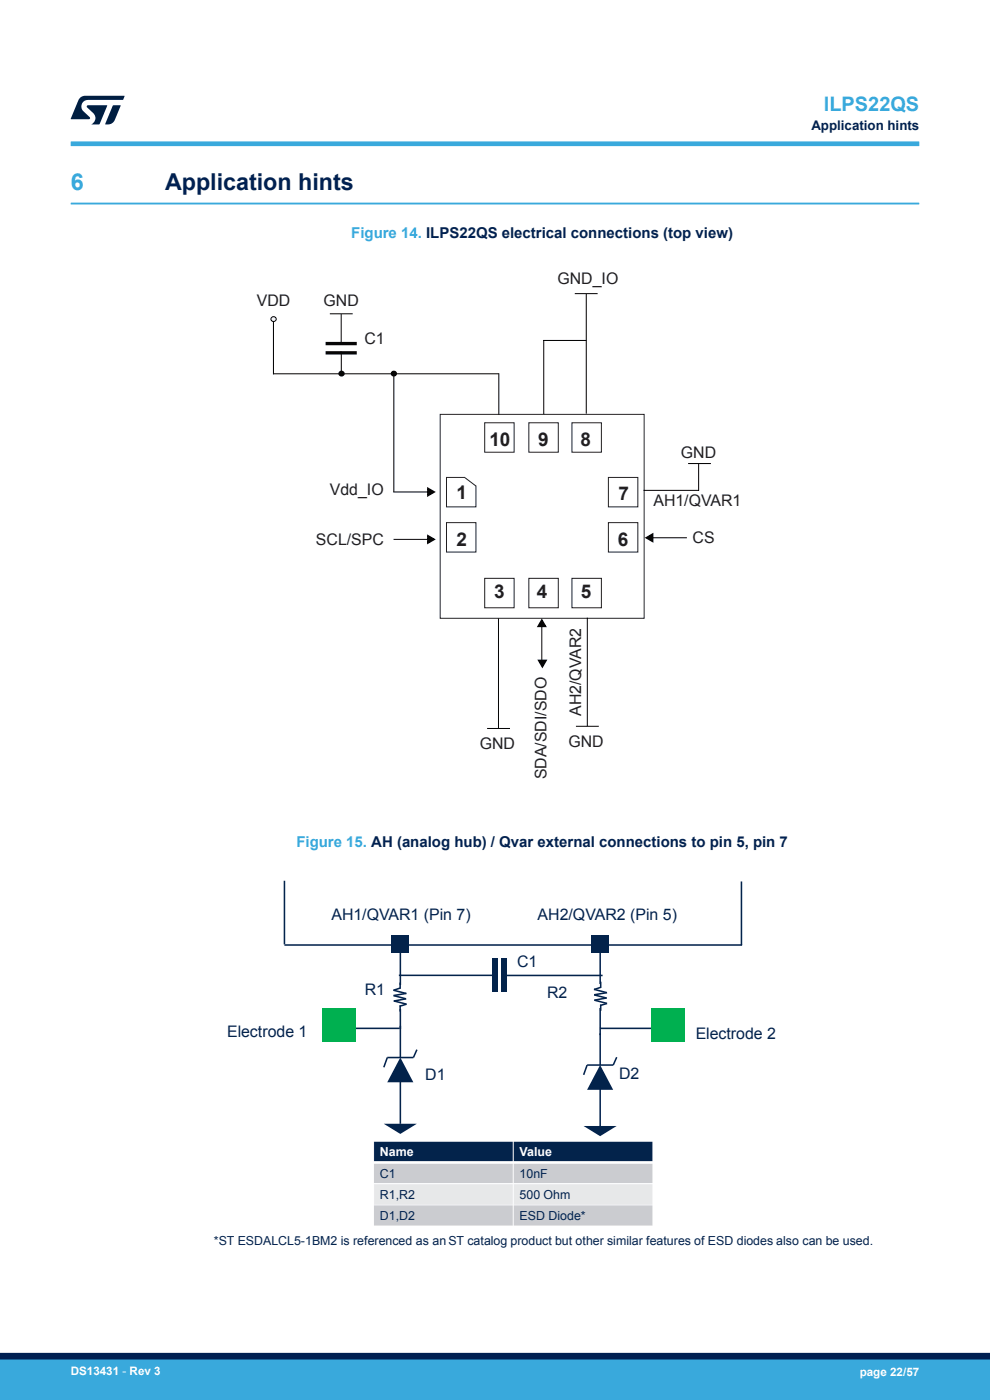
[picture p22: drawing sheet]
<svg xmlns="http://www.w3.org/2000/svg" width="210mm" height="297mm" viewBox="0 0 210 297" stroke-linecap="round" stroke-linejoin="round" font-family="sans-serif">
<defs><g id="words">
<text font-size="4.9" fill="#39a9dc" x="15" y="40.4">6</text>
<text font-size="4.9" fill="#002052" x="35" y="40.4">Application hints</text>
<text font-size="4.2" fill="#39a9dc" x="174.8" y="23.5">ILPS22QS</text>
<g font-size="4" fill="#231f20">
<text x="103.8" y="94.6">10</text>
<text x="114.1" y="94.6">9</text>
<text x="123.2" y="94.5">8</text>
<text x="96.9" y="105.9">1</text>
<text x="131.2" y="106">7</text>
<text x="96.9" y="115.8">2</text>
<text x="131.1" y="115.9">6</text>
<text x="104.8" y="126.9">3</text>
<text x="113.9" y="126.9">4</text>
<text x="123.2" y="126.9">5</text>
</g>
<g font-size="3.4" fill="#231f20">
<text x="54.5" y="64.9">VDD</text>
<text x="68.6" y="65">GND</text>
<text x="118.3" y="60.3">GND_IO</text>
<text x="77.3" y="73">C1</text>
<text x="144.4" y="97.1">GND</text>
<text x="70" y="105">Vdd_IO</text>
<text x="138.6" y="107.3">AH1/QVAR1</text>
<text x="67" y="115.7">SCL/SPC</text>
<text x="146.9" y="115.2">CS</text>
<text x="123.3" y="151.9" transform="rotate(-90 123.3 151.9)">AH2/QVAR2</text>
<text x="101.7" y="158.9">GND</text>
<text x="120.6" y="158.4">GND</text>
<text x="116" y="165.3" transform="rotate(-90 116 165.3)">SDA/SDI/SDO</text>
</g>
<g font-size="3.4" fill="#03234b">
<text x="70.3" y="195.1">AH1/QVAR1 (Pin 7)</text>
<text x="114" y="195.1">AH2/QVAR2 (Pin 5)</text>
<text x="109.7" y="205.1">C1</text>
<text x="77.4" y="211.2">R1</text>
<text x="116" y="211.7">R2</text>
<text x="48.2" y="220">Electrode 1</text>
<text x="147.6" y="220.4">Electrode 2</text>
<text x="90.2" y="229">D1</text>
<text x="131.3" y="229">D2</text>
</g>
<g font-size="3.2" fill="#39a9dc">
<text x="74.5" y="50.5">Figure 14. ILPS22QS electrical connections (top view)</text>
<text x="62.9" y="179.8">Figure 15. AH (analog hub) / Qvar external connections to pin 5, pin 7</text>
</g>
<text font-size="2.8" fill="#002052" x="172.1" y="27.5">Application hints</text>
<g font-size="2.6" fill="#fff">
<text x="80.6" y="245.3">Name</text>
<text x="110.2" y="245.3">Value</text>
</g>
<g font-size="2.6" fill="#03234b">
<text x="80.6" y="249.8">C1</text>
<text x="110.2" y="249.8">10nF</text>
<text x="80.6" y="254.3">R1,R2</text>
<text x="110.2" y="254.3">500 Ohm</text>
<text x="80.6" y="258.8">D1,D2</text>
<text x="110.2" y="258.8">ESD Diode*</text>
<text x="45.4" y="264.2">*ST ESDALCL5-1BM2 is referenced as an ST catalog product but other similar features of ESD diodes also can be used.</text>
</g>
<g font-size="2.5" fill="#fff">
<text x="15" y="291.6">DS13431 - Rev 3</text>
<text x="182.4" y="291.9">page 22/57</text>
</g>
</g></defs>
<path d="M15 43.2h180" fill="none" stroke="#39a9dc" stroke-width=".4"/>
<path d="M93.4 87.9h43.2v43.3h-43.2z" fill="#fff"/>
<path d="M93.4 87.9h43.2v43.3h-43.2z" fill="none" stroke="#231f20" stroke-width=".21"/>
<path d="M102.8 122.7h6.3v6.2h-6.3z" fill="#fff"/>
<path d="M102.8 122.7h6.3v6.2h-6.3z" fill="none" stroke="#231f20" stroke-width=".21"/>
<path d="M112.2 122.7h6.2v6.2h-6.2z" fill="#fff"/>
<path d="M112.2 122.7h6.2v6.2h-6.2z" fill="none" stroke="#231f20" stroke-width=".21"/>
<path d="M121.3 122.7h6.3v6.2h-6.3z" fill="#fff"/>
<path d="M121.3 122.7h6.3v6.2h-6.3z" fill="none" stroke="#231f20" stroke-width=".21"/>
<path d="M102.8 89.7h6.3v6.2h-6.3z" fill="#fff"/>
<path d="M102.8 89.7h6.3v6.2h-6.3z" fill="none" stroke="#231f20" stroke-width=".21"/>
<path d="M112.2 89.7h6.2v6.2h-6.2z" fill="#fff"/>
<path d="M112.2 89.7h6.2v6.2h-6.2z" fill="none" stroke="#231f20" stroke-width=".21"/>
<path d="M121.3 89.7h6.3v6.2h-6.3z" fill="#fff"/>
<path d="M121.3 89.7h6.3v6.2h-6.3z" fill="none" stroke="#231f20" stroke-width=".21"/>
<path d="M94.7 101.3h6.3v6.2h-6.3z" fill="#fff"/>
<path d="M98.5 101.3h-3.8v6.2h6.3v-4.4" fill="none" stroke="#231f20" stroke-width=".21"/>
<path d="M94.7 110.9h6.3v6.2h-6.3z" fill="#fff"/>
<path d="M94.7 110.9h6.3v6.2h-6.3z" fill="none" stroke="#231f20" stroke-width=".21"/>
<path d="M129.1 101.3h6.2v6.2h-6.2z" fill="#fff"/>
<path d="M129.1 101.3h6.2v6.2h-6.2z" fill="none" stroke="#231f20" stroke-width=".21"/>
<path d="M129.1 110.9h6.2v6.2h-6.2z" fill="#fff"/>
<path d="M98.6 101.3l2.3 1.8M129.1 110.9h6.2v6.2h-6.2z" fill="none" stroke="#231f20" stroke-width=".21"/>
<path d="M90.8 113.7l1.3 .7-1.3 .8zM90.8 103.6l1.3 .8-1.3 .7z" fill="none" stroke="#000" stroke-width=".37"/>
<path d="M90.8 113.7l1.3 .7-1.3 .8zM90.8 103.6l1.3 .8-1.3 .7z" fill="#000"/>
<path d="M58.1 79.3h47.6M83.5 79.3v25M83.5 104.4h7.1M83.6 114.4h7" fill="none" stroke="#000" stroke-width=".21"/>
<circle cx="83.6" cy="79.3" r=".54" fill="#020202"/>
<g fill="none" stroke="#000" stroke-width=".21">
<path d="M105.8 79.3v8.6"/>
<circle cx="83.6" cy="79.3" r=".54"/>
</g>
<circle cx="72.5" cy="79.3" r=".54" fill="#020202"/>
<g fill="none" stroke="#000" stroke-width=".21">
<path d="M58 67.9v11.4"/>
<circle cx="72.5" cy="79.3" r=".54"/>
</g>
<circle cx="58.1" cy="67.7" r=".54" fill="#f9f7f7"/>
<g fill="none" stroke="#000" stroke-width=".21">
<path d="M70.1 66.6h4.6M72.4 66.7v6M72.4 74.7v3.9M122 62.3h4.7M124.3 72.2h-9v15.5M124.4 62.4v25.3M146.1 98.3h4.6M148.2 98.5v5.5M136.6 104h11.5M138.6 114.1h7M105.7 131.3v23.1M114.9 133v7.1"/>
<path d="M124.6 131.2v22.7M103.4 154.5h4.7M122.3 154.1h4.6"/>
<circle cx="58.1" cy="67.7" r=".54"/>
</g>
<path d="M69.4 74.9h5.9M69.4 72.9h5.9" fill="none" stroke="#000" stroke-width=".71"/>
<path d="M137.1 114.1l1.3-.8v1.5zM114.9 131.6l.8 1.3h-1.5zM114.3 140.1h1.5l-.8 1.3z" fill="none" stroke="#000" stroke-width=".37"/>
<path d="M137.1 114.1l1.3-.8v1.5zM114.9 131.6l.8 1.3h-1.5zM114.3 140.1h1.5l-.8 1.3z" fill="#000"/>
<path d="M84.9 201.9v16.4" fill="none" stroke="#03234b" stroke-width=".33"/>
<g fill="#03234b">
<path d="M81.4 238.4h7l-3.5 2.2z"/>
<path d="M83.1 198.4h3.6v3.8h-3.6z" fill-rule="evenodd"/>
</g>
<path d="M73.7 218.2h11.1M84.9 229.4v9" fill="none" stroke="#03234b" stroke-width=".33"/>
<path d="M84.9 224.3l2.8 5.3h-5.6z" fill="#03234b"/>
<path d="M84.9 217.6v6.7M88.4 222.7l-.7 1.6h-5.5l-.8 2.1" fill="none" stroke="#03234b" stroke-width=".33"/>
<path d="M123.8 238.9h7l-3.5 2.1z" fill="#03234b"/>
<path d="M127.3 229.9v9" fill="none" stroke="#03234b" stroke-width=".33"/>
<path d="M127.3 225.9l2.8 5.3h-5.6z" fill="#03234b"/>
<path d="M127.3 199.7v26.2M130.8 224.3l-.7 1.6h-5.6l-.7 2.1" fill="none" stroke="#03234b" stroke-width=".33"/>
<path d="M125.5 198.4h3.6v3.8h-3.6z" fill-rule="evenodd" fill="#03234b"/>
<path d="M127.3 218.2h15.8" fill="none" stroke="#03234b" stroke-width=".33"/>
<g fill="#03234b">
<path d="M79.2 242.1h29.7v4.5h-29.7z" fill-rule="evenodd"/>
<path d="M108.9 242.1h29.6v4.5h-29.6z" fill-rule="evenodd"/>
</g>
<g fill="#cbccd0">
<path d="M79.2 246.6h29.7v4.5h-29.7z" fill-rule="evenodd"/>
<path d="M108.9 246.6h29.6v4.5h-29.6z" fill-rule="evenodd"/>
</g>
<g fill="#e7e8e9">
<path d="M79.2 251.1h29.7v4.5h-29.7z" fill-rule="evenodd"/>
<path d="M108.9 251.1h29.6v4.5h-29.6z" fill-rule="evenodd"/>
</g>
<g fill="#cbccd0">
<path d="M79.2 255.6h29.7v4.5h-29.7z" fill-rule="evenodd"/>
<path d="M108.9 255.6h29.6v4.5h-29.6z" fill-rule="evenodd"/>
</g>
<path d="M79.1 251.1h59.5M79.1 255.6h59.5M79.1 242.1h59.5M79.2 242v18.2M108.9 242v18.2M138.5 242v18.2M79.1 260.1h59.5" fill="none" stroke="#fff" stroke-width=".21"/>
<path d="M79.1 246.6h59.5" fill="none" stroke="#fff" stroke-width=".56"/>
<g fill="#03234b">
<path d="M106.3 203.3h1.1v7h-1.1z" fill-rule="evenodd"/>
<path d="M104.4 203.3h1.1v7h-1.1z" fill-rule="evenodd"/>
</g>
<g fill="#00b050">
<path d="M68.3 213.9h7.1v7.2h-7.1z" fill-rule="evenodd"/>
<path d="M138.2 213.9h7v7.2h-7z" fill-rule="evenodd"/>
</g>
<path d="M60.3 186.8v13.5M157.3 187v13.5M60.3 200.5h97.1" fill="none" stroke="#03234b" stroke-width=".33"/>
<g fill="#fff">
<path d="M83.3 208.9h3.1v5h-3.1z" fill-rule="evenodd"/>
<path d="M125.9 208.9h3.2v5h-3.2z" fill-rule="evenodd"/>
</g>
<g fill="none" stroke="#03234b" stroke-width=".33">
<path d="M83.4 210.1l2.7 .7M83.5 212.3l2.7 .7-1.4 .5M84.6 206.9h21M84.9 208.4v1.4M84.9 213.3v1.3M84.9 209.6l-1.4 .5M86.2 211.9l-2.7 .5M86.2 210.7l-2.7 .5 2.6 .7M106.9 206.9h20.9M126 209.9l2.7 .7M127.4 208.3v1.3M127.4 213.1v1.3"/>
<path d="M127.4 209.5l-1.4 .4M128.7 211.7l-2.6 .5 2.7 .7-1.5 .4M128.8 210.6l-2.8 .5 2.6 .6"/>
</g>
<path d="M15 30.5h180" fill="none" stroke="#39a9dc" stroke-width="1"/>
<g fill="#001e41">
<path d="M17.1 20.7l.9-.4 8.4 .1-.3 .8h-7.4a1.4 1.4 0 0 0-1.3 .8 1.4 1.4 0 0 0 .2 1.5l1.4 1.3v.4l-4 .1 1.6-4.1z"/>
<path d="M24 22.4h1.6l-1.3 3.1a1.54 1.54 0 0 1-1.4 .9l-.6-.1z"/>
<path d="M18.5 22.4h4.2l-1.6 4h-1.7a1.48 1.48 0 0 0 .4-2.4l-1.3-1.2z"/>
</g>
<g fill="#39a9dc">
<path d="M0 288.4h210v8.6h-210z" fill-rule="evenodd"/>
<path d="M-.1 288.4h210.2v4.4h-210.2z" fill-rule="evenodd"/>
</g>
<path d="M0 287.7h210" fill="none" stroke="#002052" stroke-width="1.4"/>
<use href="#words"/>
</svg>
